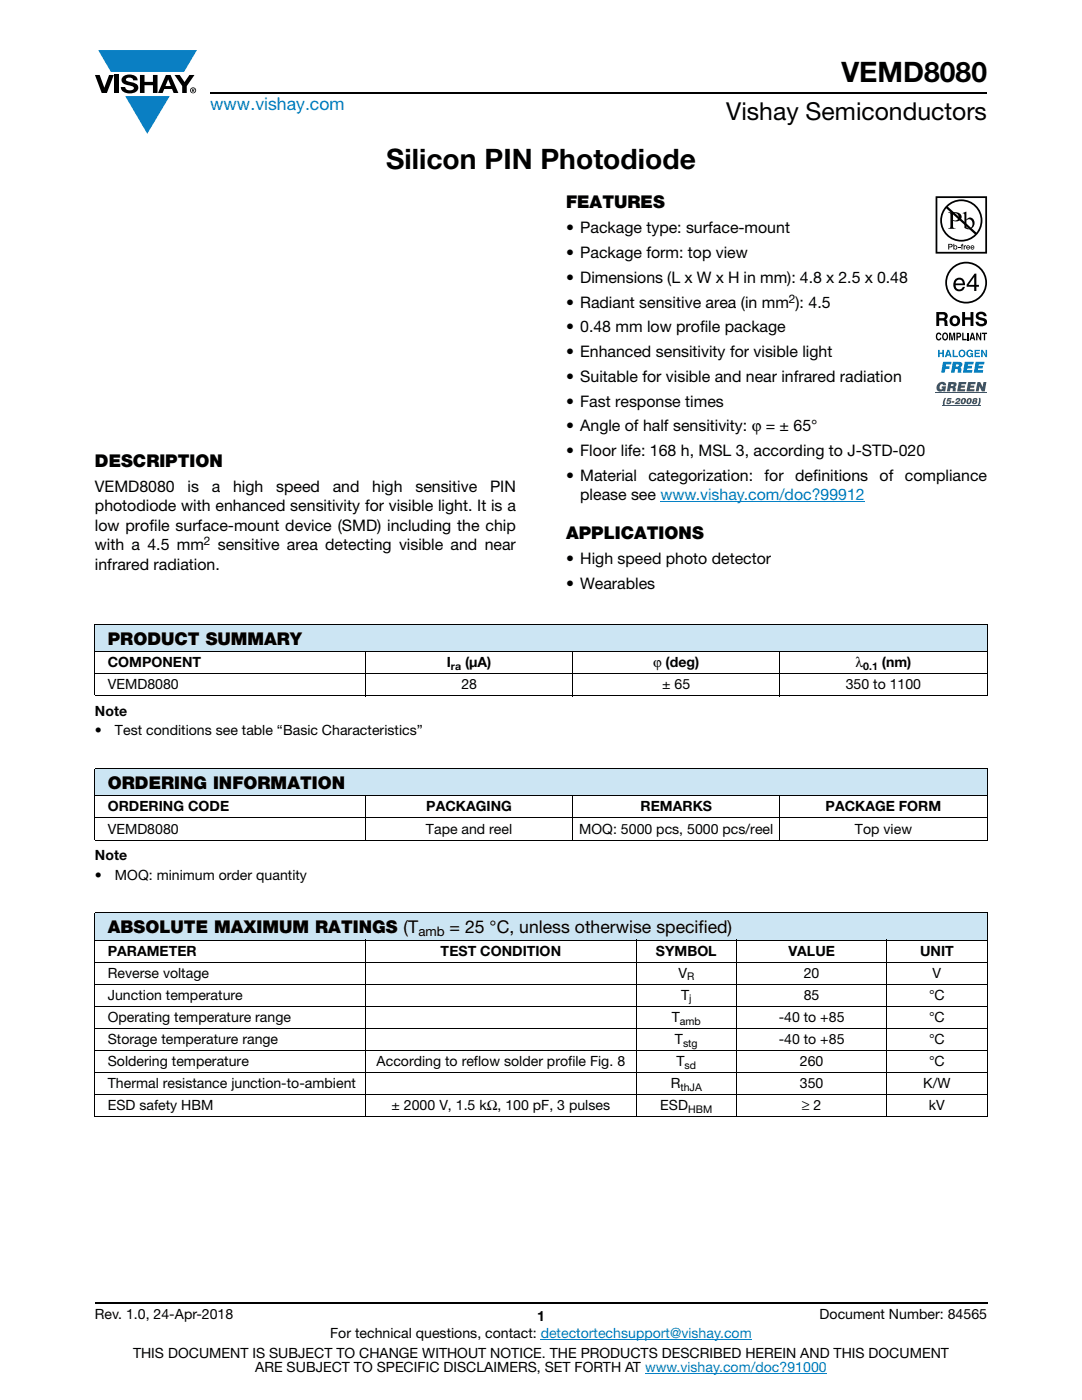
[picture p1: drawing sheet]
<svg xmlns="http://www.w3.org/2000/svg" width="216mm" height="279mm" viewBox="0 0 216 279" stroke-linecap="round" stroke-linejoin="round" font-family="sans-serif">
<defs><g id="words">
<g font-size="5.6">
<text x="167.9" y="16.4">VEMD8080</text>
<text x="77" y="33.8">Silicon PIN Photodiode</text>
</g>
<text font-size="4.9" x="144.9" y="24">Vishay Semiconductors</text>
<text font-size="3.5" fill="#007ec4" x="42" y="21.9">www.vishay.com</text>
<g font-size="3.5">
<text x="112.9" y="41.5">FEATURES</text>
<text x="18.9" y="93.1">DESCRIPTION</text>
<text x="112.9" y="107.5">APPLICATIONS</text>
<text x="21.5" y="128.7">PRODUCT SUMMARY</text>
<text x="21.5" y="157.4">ORDERING INFORMATION</text>
<text x="21.5" y="186.2">ABSOLUTE MAXIMUM RATINGS (T</text>
<text x="89.7" y="186.2">= 25 °C, unless otherwise specified)</text>
</g>
<g font-size="3.2">
<text x="112.9" y="46.6">• Package type: surface-mount</text>
<text x="112.9" y="51.5">• Package form: top view</text>
<text x="112.9" y="56.5">• Dimensions (L x W x H in mm): 4.8 x 2.5 x 0.48</text>
<text x="112.9" y="61.4">• Radiant sensitive area (in mm ): 4.5</text>
<text x="112.9" y="66.3">• 0.48 mm low profile package</text>
<text x="112.9" y="71.3">• Enhanced sensitivity for visible light</text>
<text x="112.9" y="76.2">• Suitable for visible and near infrared radiation</text>
<text x="112.9" y="81.2">• Fast response times</text>
<text x="112.9" y="86.1">• Angle of half sensitivity: ϕ = ± 65°</text>
<text x="112.9" y="91">• Floor life: 168 h, MSL 3, according to J-STD-020</text>
<text x="112.9" y="96">• Material</text>
<text x="129.4" y="96">categorization:</text>
<text x="152.6" y="96">for</text>
<text x="158.7" y="96">definitions</text>
<text x="175.5" y="96">of</text>
<text x="180.6" y="96">compliance</text>
<text x="18.9" y="98.2">VEMD8080</text>
<text x="37.4" y="98.2">is</text>
<text x="42.2" y="98.2">a</text>
<text x="46.5" y="98.2">high</text>
<text x="55.1" y="98.2">speed</text>
<text x="66.4" y="98.2">and</text>
<text x="74.3" y="98.2">high</text>
<text x="82.9" y="98.2">sensitive</text>
<text x="97.8" y="98.2">PIN</text>
<text x="115.8" y="99.8">please see www.vishay.com/doc?99912</text>
<text x="18.9" y="102">photodiode with enhanced sensitivity for visible light. It is a</text>
<text x="18.9" y="105.9">low profile surface-mount device (SMD) including the chip</text>
<text x="18.9" y="113.7">infrared radiation.</text>
<text x="18.9" y="109.8">with a 4.5 mm</text>
<text x="43.5" y="109.8">sensitive area detecting visible and near</text>
<text x="112.9" y="112.5">• High speed photo detector</text>
<text x="112.9" y="117.5">• Wearables</text>
</g>
<g font-size="2.8">
<text x="21.5" y="137.6">VEMD8080</text>
<text x="21.5" y="133.2">COMPONENT</text>
<text x="89.2" y="133.2">I</text>
<text x="92.1" y="137.6">28</text>
<text x="92.8" y="133.2">(μA)</text>
<text x="130.3" y="133.2">ϕ (deg)</text>
<text x="132.1" y="137.6">± 65</text>
<text x="168.8" y="137.6">350 to 1100</text>
<text x="170.7" y="133.2">λ</text>
<text x="176" y="133.2">(nm)</text>
<text x="18.9" y="142.9">Note</text>
<text x="18.9" y="146.7">•</text>
<text x="22.9" y="146.7">Test conditions see table “Basic Characteristics”</text>
<text x="21.5" y="161.9">ORDERING CODE</text>
<text x="85.1" y="161.9">PACKAGING</text>
<text x="127.8" y="161.9">REMARKS</text>
<text x="164.7" y="161.9">PACKAGE FORM</text>
<text x="21.5" y="166.3">VEMD8080</text>
<text x="85" y="166.3">Tape and reel</text>
<text x="115.6" y="166.3">MOQ: 5000 pcs, 5000 pcs/reel</text>
<text x="170.6" y="166.3">Top view</text>
<text x="18.9" y="171.6">Note</text>
<text x="18.9" y="175.5">•</text>
<text x="22.9" y="175.5">MOQ: minimum order quantity</text>
<text x="21.5" y="190.7">PARAMETER</text>
<text x="87.9" y="190.7">TEST CONDITION</text>
<text x="130.9" y="190.7">SYMBOL</text>
<text x="157.3" y="190.7">VALUE</text>
<text x="183.6" y="190.7">UNIT</text>
<text x="21.5" y="195.1">Reverse voltage</text>
<text x="135.4" y="195.1">V</text>
<text x="160.4" y="195.1">20</text>
<text x="186.1" y="195.1">V</text>
<text x="21.5" y="199.6">Junction temperature</text>
<text x="21.5" y="204">Operating temperature range</text>
<text x="134.1" y="204">T</text>
<text x="135.9" y="199.6">T</text>
<text x="155.4" y="204">-40 to +85</text>
<text x="160.4" y="199.6">85</text>
<text x="185.4" y="199.6">°C</text>
<text x="185.4" y="204">°C</text>
<text x="21.5" y="208.4">Storage temperature range</text>
<text x="134.7" y="208.4">T</text>
<text x="155.4" y="208.4">-40 to +85</text>
<text x="185.4" y="208.4">°C</text>
<text x="21.5" y="212.8">Soldering temperature</text>
<text x="75.1" y="212.8">According to reflow solder profile Fig. 8</text>
<text x="135" y="212.8">T</text>
<text x="159.6" y="212.8">260</text>
<text x="185.4" y="212.8">°C</text>
<text x="21.5" y="217.2">Thermal resistance junction-to-ambient</text>
<text x="21.5" y="221.6">ESD safety HBM</text>
<text x="78.1" y="221.6">± 2000 V, 1.5 kΩ, 100 pF, 3 pulses</text>
<text x="131.7" y="221.6">ESD</text>
<text x="133.8" y="217.2">R</text>
<text x="159.6" y="217.2">350</text>
<text x="160" y="221.6">≥ 2</text>
<text x="184.2" y="217.2">K/W</text>
<text x="185.4" y="221.6">kV</text>
<text x="18.9" y="263.3">Rev. 1.0, 24-Apr-2018</text>
<text x="107.2" y="263.6">1</text>
<text x="163.6" y="263.3">Document Number: 84565</text>
<text x="65.9" y="267.1">For technical questions, contact: detectortechsupport@vishay.com</text>
<text x="26.5" y="271">THIS DOCUMENT IS SUBJECT TO CHANGE WITHOUT NOTICE. THE PRODUCTS DESCRIBED HEREIN AND THIS DOCUMENT</text>
<text x="50.9" y="273.8">ARE SUBJECT TO SPECIFIC DISCLAIMERS, SET FORTH AT www.vishay.com/doc?91000</text>
</g>
<text font-size="2.6" x="83.5" y="186.9">amb</text>
<g font-size="2.4">
<text x="157.4" y="60.5">2</text>
<text x="40.7" y="108.9">2</text>
</g>
<g font-size="2.1">
<text x="90" y="133.7">ra</text>
<text x="172.3" y="133.7">0.1</text>
<text x="137.1" y="195.6">R</text>
<text x="137.5" y="200.1">j</text>
<text x="135.7" y="204.5">amb</text>
<text x="136.3" y="208.9">stg</text>
<text x="136.6" y="213.3">sd</text>
<text x="135.8" y="217.7">thJA</text>
<text x="137.3" y="222.1">HBM</text>
</g>
</g></defs>
<g fill="#0a7fc3">
<path d="M19.6 10h19.7l-2.6 4.3h-1.1h-13.5z"/>
<path d="M25 19.2h8.9l-4.5 7.5z"/>
</g>
<g fill="#000">
<path d="M18.9 15h1l.9 2.5 1-2.5h.9l-1.4 3.6h-1zM22.9 15h.9v3.6h-.9zM24.6 15.3a2.1 2.1 0 0 1 2.8 .3l.1 .4h-.9a.79 .79 0 0 0-.7-.5 .79 .79 0 0 0-.8 .4l.3 .3 1 .2a1.08 1.08 0 0 1 1.2 1 1.08 1.08 0 0 1-1.1 1.2 1.73 1.73 0 0 1-2.4-1.2h.9a.96 .96 0 0 0 .8 .6 .96 .96 0 0 0 .9-.4 1.31 1.31 0 0 0-1.2-.6 1.03 1.03 0 0 1-1.1-.6 1.03 1.03 0 0 1 .2-1.1zM27.9 15h.9v1.3h1.7v-1.3h.9v3.6h-.9v-1.6h-1.7v1.6h-.9zM34.8 15h1.1l.9 1.4 1-1.4h1l-1.5 2.2v1.4h-.9v-1.4z"/>
<path d="M33.6 15.9l.5 1.3h-1.1zM33.1 15l-1.6 3.6h1l.3-.8h1.5l.3 .8h1l-1.6-3.6z"/>
<path d="M38.4 17.8h.2v.2h-.2zM38.3 17.7v.7h.1v-.3l.4 .3-.2-.3 .2-.2-.1-.2z"/>
<path d="M38.1 18a.46 .46 0 0 1 .9 0 .46 .46 0 0 1-.9 0zM37.9 18a.6 .6 0 0 0 1.2 0 .6 .6 0 0 0-1.2 0z"/>
</g>
<path d="M42 18.6h155M18.9 260h178.1" fill="none" stroke="#000" stroke-width=".36"/>
<path d="M131.8 100.1h40.8M107.9 267.3h42.1M128.7 274h36.3" fill="none" stroke="#007ec4" stroke-width=".2"/>
<g fill="#fff">
<path d="M25.9 43.1h70v40.5h-70z"/>
<path d="M186.7 39.2h10.3v41.8h-10.3z"/>
</g>
<g fill="#000">
<path d="M191.2 49.3h.4v.1h-.4zM191.9 48.7h.3l-.2 .2 .2 .1v.1h-.2v.7h-.1v-.7h-.2zM192.3 49h.2v.1l.3-.1v.1l-.3 .1v.6h-.2zM186.9 66.6l.4-.2h.3l.2 .5-.6-.2a.66 .66 0 0 0 .1 1l.3-.3h.2a.54 .54 0 0 1-.4 .6 .54 .54 0 0 1-.6-.5zM189.4 66.4h.4l.2 1.2 .2-1.2h.4v1.5h-.3v-1.3l-.2 1.3h-.2l-.3-1.3v1.3h-.2zM192 66.4h.3v1.2h.6v.3h-.9zM192 62.3h.6v1h1.1v-1h.5v2.8h-.5v-1.3h-1.1v1.3h-.6zM193 66.4h.3v1.5h-.3zM195 62.4a1.15 1.15 0 0 1 1.9 .7h-.6v-.2a.68 .68 0 0 0-1-.1v.4l.2 .1a1.29 1.29 0 0 1 1.5 .9 1.17 1.17 0 0 1-1.2 .9 1.17 1.17 0 0 1-1.1-.9h.5l.1 .2a.67 .67 0 0 0 1.1-.1l-.3-.3-.5-.1a.82 .82 0 0 1-.9-.5 .82 .82 0 0 1 .3-1zM194.8 66.4h.3l.5 1.1v-1.1h.2v1.5h-.3l-.5-1.1v1.1h-.2zM195.9 66.4h1.1v.3h-.4v1.2h-.3v-1.2h-.4z"/>
<path d="M187 39.5h9.6v10.8h-9.6zM186.7 39.2v11.4h10.3v-11.4z"/>
<path d="M189 56.4a3.8 3.8 0 0 1 7.6 0 3.8 3.8 0 0 1-7.6 0zM188.6 56.4a4.2 4.2 0 0 0 8.4 0 4.2 4.2 0 0 0-8.4 0z"/>
<path d="M189.1 41.3a3.9 3.9 0 0 1 5.3-.2 3.9 3.9 0 0 1 .4 5.3zM188.8 41.6l5.7 5.2a3.9 3.9 0 0 1-5.3 .1 3.9 3.9 0 0 1-.4-5.3zM187.6 44a4.2 4.2 0 0 0 8.4 0 4.2 4.2 0 0 0-8.4 0z"/>
<path d="M189.4 48.8v.4h.4v-.3zM189.2 48.7h.7l.2 .3-.2 .3-.5 .1v.4h-.2z"/>
<path d="M190.2 42.6v1.3a.75 .75 0 0 0 1.1-.6 .75 .75 0 0 0-1.1-.7zM189.2 42.4a2.81 2.81 0 0 1 2.4 .3 .97 .97 0 0 1 0 1.2 .97 .97 0 0 1-1.2 .2h-.2v1.1v.2l.5 .3h-1.5l.3-.2 .1-.3v-2.3v-.3z"/>
<path d="M190.4 49.4a.26 .26 0 0 0 .5 0 .26 .26 0 0 0-.5 0zM190.2 48.7h.2v.4a.38 .38 0 0 1 .5 0 .38 .38 0 0 1 0 .6 .38 .38 0 0 1-.5 0l-.2 .1z"/>
<path d="M190.9 56l-.2 .6h1.4a.7 .7 0 0 0-.4-.7 .7 .7 0 0 0-.8 .1zM190.7 55.7a1.18 1.18 0 0 1 1.4-.1 1.18 1.18 0 0 1 .5 1.3h-1.9a.73 .73 0 0 0 .5 .8 .73 .73 0 0 0 .9-.4h.4a1.21 1.21 0 0 1-1.6 .8 1.21 1.21 0 0 1-.6-1.7z"/>
<path d="M192.8 44v1.3l.2 .2a.72 .72 0 0 0 .8-.1 .72 .72 0 0 0 .3-.7 .72 .72 0 0 0-.4-.8 .72 .72 0 0 0-.9 .1zM192.1 42.5l.7-.3v1.6a.89 .89 0 0 1 1.1-.3 .89 .89 0 0 1 .6 1 1.23 1.23 0 0 1-.7 1.2 1.23 1.23 0 0 1-1.4-.2v-2.7z"/>
<path d="M194.4 55.3l-1.1 1.6h1.1zM194.5 54.6h.3v2.3h.5v.3h-.5v.9h-.4v-.9h-1.5v-.4z"/>
<path d="M193 49.2v.1h.4l-.2-.2zM193 49h.4l.2 .4h-.6v.2l.5-.1a.42 .42 0 0 1-.6 .2 .42 .42 0 0 1 .1-.7z"/>
<path d="M193.9 49.2l-.1 .1h.4l-.2-.2zM193.8 49h.5l.1 .4h-.6l.1 .2 .5-.1a.42 .42 0 0 1-.7 .2 .42 .42 0 0 1 .1-.7z"/>
<path d="M187.4 62.8v.7h.9a.39 .39 0 0 0 .1-.7zM186.8 62.3h1.4a.79 .79 0 0 1 .8 .4 .79 .79 0 0 1-.1 .9l-.2 .1a.98 .98 0 0 1 .4 1.2l.1 .2h-.7l-.2-1.1h-.9v1.1h-.6z"/>
<path d="M188.4 66.7a.64 .64 0 0 0 .2 1l.1-.1a.64 .64 0 0 0-.1-1zM188.2 66.5l.2-.1a.56 .56 0 0 1 .7 .3 .82 .82 0 0 1-.5 1.3l-.2-.1a.89 .89 0 0 1-.2-1.4z"/>
<path d="M190.3 63.5a.63 .63 0 0 0-.3 .7 .63 .63 0 0 0 .8 .4 .63 .63 0 0 0 .2-.8 .63 .63 0 0 0-.7-.3zM189.5 64a1.09 1.09 0 0 1 2.1 0 1.09 1.09 0 0 1-2.1 0z"/>
<path d="M191.1 66.7v.4l.4-.1v-.3zM190.8 66.4h.6a.5 .5 0 0 1 .4 .5 .5 .5 0 0 1-.4 .5h-.3v.5h-.3z"/>
<path d="M194 66.7l-.1 .6h.3zM193.9 66.4h.3l.4 1.5h-.3v-.3h-.5l-.1 .3h-.3z"/>
</g>
<path d="M186.7 78.4h10.3" fill="none" stroke="#279048" stroke-width=".2"/>
<g fill="#279048">
<path d="M187.2 76.6a.91 .91 0 0 1 .9-.4 .91 .91 0 0 1 .7 .7h-.6l-.3-.2a.56 .56 0 0 0-.4 .4 .56 .56 0 0 0 .3 .6l.3-.2h-.2v-.4h.9l-.2 1h-.4v-.2a.82 .82 0 0 1-1.1 .1 .82 .82 0 0 1-.1-1.1z"/>
<path d="M191.3 76.2h1.5v.5h-1v.3h.8l-.1 .4h-.8v.3h.9l-.1 .4h-1.5z"/>
<path d="M193.2 76.2h1.5l-.1 .5h-.9v.3h.7v.4h-.8l-.1 .3h1l-.1 .4h-1.6z"/>
<path d="M195 76.2h.6l.5 1.1 .1-1.1h.6l-.3 1.9h-.6l-.5-1-.1 1h-.6z"/>
<path d="M188.5 79.4h.3l-.3 .8v.8h-.3v-.8z"/>
<path d="M189.1 79.4h.8l-.1 .3h-.5l-.1 .2h.5a.52 .52 0 0 1-.2 .7 .52 .52 0 0 1-.7-.3l.5 .1 .2-.2-.2-.1h-.4z"/>
<path d="M190 80.1h.4v.3h-.5z"/>
<path d="M190.8 79.6a.5 .5 0 0 1 .5-.2 .5 .5 0 0 1 .4 .4l-.7 .6h.6l-.1 .3h-1l.8-.9-.1-.1-.2 .2h-.4z"/>
<path d="M189.8 76.7l-.1 .4 .5-.1 .1-.1-.1-.2zM189.3 76.2l1.5 .2a.54 .54 0 0 1-.3 .8l.2 .3v.6h-.6v-.5l-.3-.1h-.1l-.2 .6h-.6z"/>
<path d="M192.2 79.8l-.2 .4 .2 .2 .2-.5-.1-.2zM191.9 79.6a.51 .51 0 0 1 .8 .1 .66 .66 0 0 1-.2 .8 .66 .66 0 0 1-.8 0v-.5z"/>
<path d="M193.3 79.8l-.1 .4 .1 .2 .3-.5-.2-.2zM193.1 79.6a.51 .51 0 0 1 .8 .1 .66 .66 0 0 1-.2 .8 .66 .66 0 0 1-.8 0l-.1-.5z"/>
</g>
<path d="M188 80.9h7.7" fill="none" stroke="#279048" stroke-width=".2"/>
<g fill="#279048">
<path d="M195.3 79.4h.3l.1 .8a.72 .72 0 0 1-.7 .8l.3-.8z"/>
<path d="M194.5 79.7l-.1 .2h.2l.1-.2zM194.4 80.2v.2h.2v-.2zM194.2 79.6a.52 .52 0 0 1 .8 .2l-.2 .2 .2 .3a.55 .55 0 0 1-.5 .4 .55 .55 0 0 1-.6-.4l.3-.3-.1-.2z"/>
</g>
<g fill="#0060af">
<path d="M187.2 69.8h.3v.6h.5v-.6h.3v1.5h-.3v-.7h-.5v.7h-.3z"/>
<path d="M190.1 69.8h.3v1.2h.7v.3h-1z"/>
<path d="M193 70a.68 .68 0 0 1 1.2 .3l-.9-.2a.55 .55 0 0 0-.2 .5 .55 .55 0 0 0 .4 .4l.4-.3h-.3v-.2h.6v.8h-.2l-.1-.2a.71 .71 0 0 1-1-.1 .71 .71 0 0 1 .1-1z"/>
<path d="M194.5 69.8h1v.3h-.8v.3h.8v.2h-.8v.4h.8v.3h-1z"/>
<path d="M195.8 69.8h.3l.6 1v-1h.3v1.5h-.3l-.6-1.1v1.1h-.3z"/>
<path d="M188.2 72.2h1.7l-.1 .5h-1l-.1 .4h.8l-.1 .5h-.8l-.1 .8h-.7z"/>
<path d="M192.5 72.2h1.8l-.1 .5h-1.1v.3h.9l-.1 .5h-.9l-.1 .4h1.1l-.1 .5h-1.8z"/>
<path d="M194.7 72.2h1.7v.5h-1.1v.3h.8v.5h-.9l-.1 .4h1.1l-.1 .5h-1.8z"/>
<path d="M189.2 70.1l-.2 .6h.4zM189 69.8h.4l.5 1.5h-.3l-.1-.3h-.6l-.1 .3h-.3z"/>
<path d="M191.5 70.6a.47 .47 0 0 0 .9 0 .47 .47 0 0 0-.9 0zM191.2 70.5a.75 .75 0 0 1 1.5 0 .75 .75 0 0 1-1.5 0z"/>
<path d="M190.8 72.7l-.1 .4h.6l-.1-.4zM190.1 72.2l1.8 .2a.63 .63 0 0 1-.3 1l.2 .2v.8h-.7v-.6l-.3-.2h-.2l-.1 .8h-.7z"/>
</g>
<path d="M18.9 124.5h178.1v5.5h-178.1z" fill="#cce5f3"/>
<g fill="#fff">
<path d="M18.9 130h54v4.5h-54z"/>
<path d="M72.9 130h41.4v4.5h-41.4z"/>
<path d="M114.3 130h41.3v4.5h-41.3z"/>
<path d="M155.6 130h41.4v4.5h-41.4z"/>
</g>
<path d="M18.9 153.3h178.1v5.5h-178.1z" fill="#cce5f3"/>
<g fill="#fff">
<path d="M18.9 158.8h54v4.4h-54z"/>
<path d="M72.9 158.8h41.4v4.4h-41.4z"/>
<path d="M114.3 158.8h41.3v4.4h-41.3z"/>
<path d="M155.6 158.8h41.4v4.4h-41.4z"/>
</g>
<path d="M18.9 182.1h178.1v5.5h-178.1z" fill="#cce5f3"/>
<g fill="#fff">
<path d="M18.9 187.6h54v4.4h-54z"/>
<path d="M72.9 187.6h54.1v4.4h-54.1z"/>
<path d="M127 187.6h20v4.4h-20z"/>
<path d="M147 187.6h30v4.4h-30z"/>
<path d="M177 187.6h20v4.4h-20z"/>
</g>
<g fill="none" stroke="#000" stroke-width=".2">
<path d="M18.9 124.5h178.1M18.9 130h178.1M18.9 134.5h178.1M18.9 138.9h178.1M18.9 124.6v14.2M72.9 130v9M114.3 130v9M155.6 130v9M197 124.6v14.2M18.9 153.3h178.1M18.9 158.8h178.1M18.9 153.4v14.2"/>
<path d="M72.9 158.8v8.9M114.3 158.8v8.9M155.6 158.8v8.9M197 153.4v14.2M18.9 163.2h178.1M18.9 167.6h178.1M18.9 182.1h178.1M18.9 187.6h178.1M18.9 192h178.1M18.9 196.4h178.1M18.9 182.2v40.6M72.9 187.5v35.5"/>
<path d="M127 187.5v35.5M147 187.5v35.5M177 187.5v35.5M197 182.2v40.6M18.9 200.9h178.1M18.9 205.3h178.1M18.9 209.7h178.1M18.9 214.1h178.1M18.9 218.5h178.1M18.9 222.9h178.1"/>
</g>
<use href="#words"/>
</svg>
